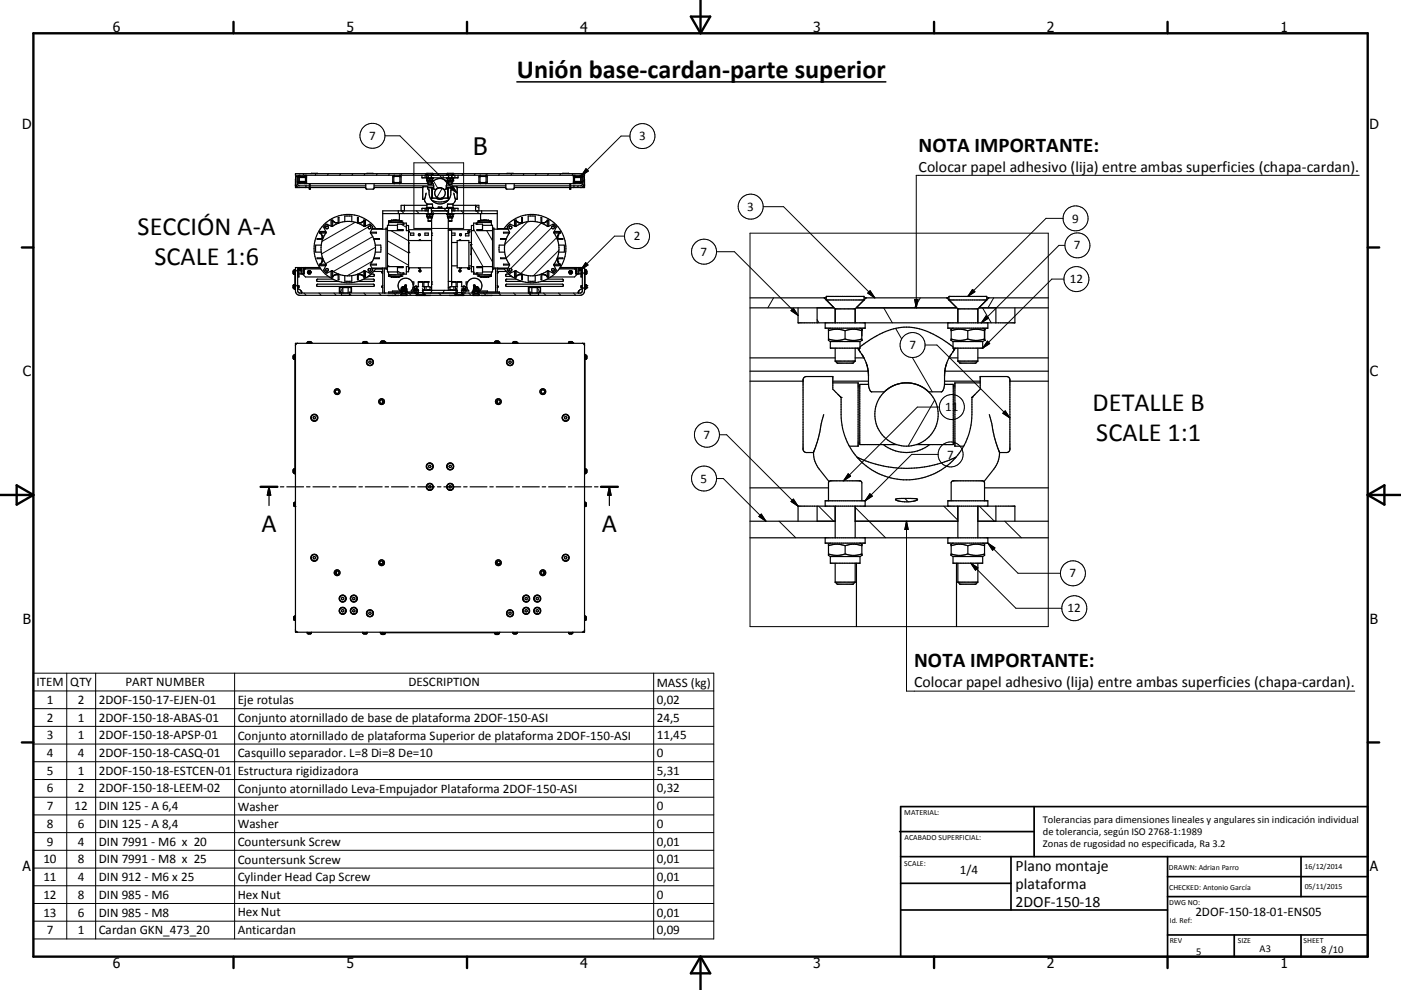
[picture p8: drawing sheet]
<svg xmlns="http://www.w3.org/2000/svg" width="420mm" height="297mm" viewBox="0 0 420 297" stroke-linecap="round" stroke-linejoin="round" font-family="sans-serif">
<defs><g id="words">
<g font-size="7.9">
<text x="154.9" y="23.5">Unión base-cardan-parte superior</text>
<text x="41.2" y="70.5">SECCIÓN A-A</text>
<text x="46.3" y="79.5">SCALE 1:6</text>
<text x="327.6" y="123.4">DETALLE B</text>
<text x="328.7" y="132.3">SCALE 1:1</text>
<text x="78.4" y="159.5">A</text>
<text x="180.4" y="159.5">A</text>
</g>
<text font-size="7.2" x="141.9" y="46.5">B</text>
<g font-size="6.3">
<text x="275.4" y="45.6">NOTA IMPORTANTE:</text>
<text x="274.1" y="200.2">NOTA IMPORTANTE:</text>
</g>
<g font-size="4.7">
<text x="275.4" y="51.5">Colocar papel adhesivo (lija) entre ambas superficies (chapa-cardan).</text>
<text x="274.1" y="206.2">Colocar papel adhesivo (lija) entre ambas superficies (chapa-cardan).</text>
<text x="304.5" y="261.2">Plano montaje</text>
<text x="304.5" y="266.6">plataforma</text>
<text x="304.5" y="272">2DOF-150-18</text>
</g>
<g font-size="4.2">
<text x="33.9" y="9.6">6</text>
<text x="103.9" y="9.6">5</text>
<text x="173.9" y="9.6">4</text>
<text x="243.8" y="9.6">3</text>
<text x="313.9" y="9.6">2</text>
<text x="383.9" y="9.6">1</text>
<text x="6.7" y="38.7">D</text>
<text x="410.5" y="38.7">D</text>
<text x="6.9" y="112.9">C</text>
<text x="410.7" y="112.9">C</text>
<text x="6.9" y="187.1">B</text>
<text x="410.7" y="187.1">B</text>
<text x="6.8" y="261.4">A</text>
<text x="410.7" y="261.4">A</text>
<text x="33.9" y="290.4">6</text>
<text x="103.9" y="290.4">5</text>
<text x="173.9" y="290.4">4</text>
<text x="243.8" y="290.4">3</text>
<text x="313.9" y="290.4">2</text>
<text x="383.9" y="290.4">1</text>
</g>
<g font-size="3.9">
<text x="110.7" y="42">7</text>
<text x="191.6" y="42.1">3</text>
<text x="224" y="63.2">3</text>
<text x="321.5" y="66.8">9</text>
<text x="190" y="72.1">2</text>
<text x="210.1" y="76.8">7</text>
<text x="322" y="74.8">7</text>
<text x="320.7" y="85">12</text>
<text x="272.6" y="104.8">7</text>
<text x="283.4" y="123.4">11</text>
<text x="210.9" y="131.7">7</text>
<text x="284" y="137.6">7</text>
<text x="210.1" y="144.8">5</text>
<text x="320.6" y="173.2">7</text>
<text x="320" y="183.7">12</text>
<text x="10.9" y="205.9">ITEM</text>
<text x="21.1" y="205.9">QTY</text>
<text x="37.6" y="205.9">PART NUMBER</text>
<text x="122.4" y="205.9">DESCRIPTION</text>
<text x="196.9" y="206">MASS (kg)</text>
<text x="14.1" y="211.2">1</text>
<text x="23.4" y="211.2">2</text>
<text x="29.6" y="211.2">2DOF-150-17-EJEN-01</text>
<text x="71.3" y="211.2">Eje rotulas</text>
<text x="196.9" y="211.2">0,02</text>
<text x="14.1" y="216.5">2</text>
<text x="14.1" y="221.8">3</text>
<text x="23.4" y="216.5">1</text>
<text x="23.4" y="221.8">1</text>
<text x="29.6" y="216.5">2DOF-150-18-ABAS-01</text>
<text x="29.6" y="221.8">2DOF-150-18-APSP-01</text>
<text x="71.3" y="216.6">Conjunto atornillado de base de plataforma 2DOF-150-ASI</text>
<text x="71.3" y="221.9">Conjunto atornillado de plataforma Superior de plataforma 2DOF-150-ASI</text>
<text x="196.9" y="216.5">24,5</text>
<text x="196.9" y="221.8">11,45</text>
<text x="14.1" y="227.1">4</text>
<text x="23.4" y="227.1">4</text>
<text x="29.6" y="227.2">2DOF-150-18-CASQ-01</text>
<text x="71.3" y="227.2">Casquillo separador. L=8 Di=8 De=10</text>
<text x="196.9" y="227.2">0</text>
<text x="14.1" y="232.4">5</text>
<text x="23.4" y="232.4">1</text>
<text x="29.6" y="232.4">2DOF-150-18-ESTCEN-01</text>
<text x="71.3" y="232.5">Estructura rigidizadora</text>
<text x="196.9" y="232.4">5,31</text>
<text x="14.1" y="237.7">6</text>
<text x="23.4" y="237.7">2</text>
<text x="29.6" y="237.7">2DOF-150-18-LEEM-02</text>
<text x="71.3" y="237.8">Conjunto atornillado Leva-Empujador Plataforma 2DOF-150-ASI</text>
<text x="196.9" y="237.7">0,32</text>
<text x="14.1" y="243.1">7</text>
<text x="22.4" y="243.1">12</text>
<text x="29.6" y="243.1">DIN 125 - A 6,4</text>
<text x="71.3" y="243.2">Washer</text>
<text x="196.9" y="243.1">0</text>
<text x="14.1" y="248.4">8</text>
<text x="23.4" y="248.4">6</text>
<text x="29.6" y="248.4">DIN 125 - A 8,4</text>
<text x="71.3" y="248.5">Washer</text>
<text x="196.9" y="248.4">0</text>
<text x="14.1" y="253.7">9</text>
<text x="23.4" y="253.7">4</text>
<text x="29.6" y="253.7">DIN 7991 - M6 x 20</text>
<text x="71.3" y="253.7">Countersunk Screw</text>
<text x="196.9" y="253.7">0,01</text>
<text x="13" y="259">10</text>
<text x="23.4" y="259">8</text>
<text x="29.6" y="259">DIN 7991 - M8 x 25</text>
<text x="71.3" y="259.1">Countersunk Screw</text>
<text x="196.9" y="259">0,01</text>
<text x="287.8" y="262.1">1/4</text>
<text x="13" y="264.3">11</text>
<text x="13" y="269.7">12</text>
<text x="23.4" y="264.3">4</text>
<text x="23.4" y="269.7">8</text>
<text x="29.6" y="264.3">DIN 912 - M6 x 25</text>
<text x="29.6" y="269.7">DIN 985 - M6</text>
<text x="71.3" y="264.4">Cylinder Head Cap Screw</text>
<text x="71.3" y="269.7">Hex Nut</text>
<text x="196.9" y="264.3">0,01</text>
<text x="196.9" y="269.7">0</text>
<text x="13" y="275">13</text>
<text x="23.4" y="275">6</text>
<text x="29.6" y="275">DIN 985 - M8</text>
<text x="71.3" y="274.9">Hex Nut</text>
<text x="196.9" y="275">0,01</text>
<text x="358.4" y="274.9">2DOF-150-18-01-ENS05</text>
<text x="14.1" y="280.2">7</text>
<text x="23.4" y="280.2">1</text>
<text x="29.6" y="280.3">Cardan GKN_473_20</text>
<text x="71.3" y="280.3">Anticardan</text>
<text x="196.9" y="280.2">0,09</text>
</g>
<g font-size="3.1">
<text x="312.7" y="246.8">Tolerancias para dimensiones lineales y angulares sin indicación individual</text>
<text x="312.7" y="250.4">de tolerancia, según ISO 2768-1:1989</text>
<text x="312.7" y="254">Zonas de rugosidad no especificada, Ra 3.2</text>
<text x="358.6" y="286.4">5</text>
<text x="377.6" y="285.6">A3</text>
<text x="396.1" y="285.9">8 /10</text>
</g>
<g font-size="2.4">
<text x="271.1" y="244.4">MATERIAL:</text>
<text x="271.2" y="252">ACABADO SUPERFICIAL:</text>
<text x="271.1" y="259.7">SCALE:</text>
<text x="350.4" y="260.9">DRAWN: Adrian Parro</text>
<text x="391.1" y="260.6">16/12/2014</text>
<text x="350.5" y="267">CHECKED: Antonio García</text>
<text x="391.2" y="266.7">05/11/2015</text>
<text x="350.5" y="271.4">DWG NO:</text>
<text x="350.7" y="276.9">Id. Ref:</text>
<text x="350.7" y="282.8">REV</text>
<text x="371.1" y="282.9">SIZE</text>
<text x="390.8" y="283">SHEET</text>
</g>
</g></defs>
<g fill="none" stroke="#000" stroke-width=".36">
<path d="M88.6 55.8h.3M88.6 54.6h.1M88.6 53.6v.1M88.7 53.1l-.1 3.2h4.1M89.2 54.7h.2M89.4 53v1.7l.5 .4h38.5M89.4 52.9l-.2 .1h.2M89.7 53.3h1.9M89.7 54.4h1.9M89.8 53h1.7v1.7h-1.7zM89.9 52.6l-.5 .4M91.4 52.6l.5 .5"/>
<path d="M91.7 55.8v.5M91.9 54.6l-.5 .5M91.9 52.6v2.5M92.7 55.8l-3.3-.1-.2-.4v-2.4h-.5l.1 2.6 .3 .5 .6 .3M92.7 55.1v1.6h.3v-1.6M93 56.3h16.7M93 55.8h16.7M93.3 52.1h1.9M109.7 55.1v1.3l.3 .3h2.1l.1-1.6M110 52.1h1.8M112.2 56.3h14.5M112.2 55.8h17.8"/>
<path d="M118.1 53l1.7-.1 .1 1.8h-1.7zM118.2 52.6l-.5 .5 .1 1.6 .4 .4M119.7 52.6l.6 .5-.1 1.6-.5 .4M126.5 52.6v.7h10.8v-.7M127.3 59.8h.1M127.3 59.8l.1 .7 .6 .8M127.4 52.6v.7M127.8 57.9l-.5 1.9M127.8 52.1l.5 .5M127.8 53.3v.3h2.1v-.3M127.9 52.1h-39.3v.5h86.6v-.5h-39.3M127.9 52.2v-.2h1.9v.2"/>
<path d="M127.9 52.2l.5 .4v.7M127.9 52.2h1.9M128 54.2h.8M128 53.7h.8M128.1 54.3v.3h1.5v-.3M128.1 54.3h1.5M128.1 53.6v.7M128.2 56.3h1.8M128.2 56.3h1.3v3.2h-.5M128.4 54.6v.7M128.4 55.3h.9M128.6 57l-.4-.4v-.6l-1.4 .1-.1 3.6 .6 .1"/>
<path d="M128.6 57v.1M128.6 57.1a3.6 3.6 0 0 0 .9 3M128.8 53.7h.9M128.8 53.7v.5M129.3 54.6v.7M129.5 54.6l.1 .2M129.5 59.3h.1M129.5 56.5h.1M129.6 54.6v.2M129.6 53.6l.1 .6h-.9M129.6 54.5h.1M129.6 54.5a3.2 3.2 0 0 1 4.6 0"/>
<path d="M129.6 54.8l.1 .1M129.7 54.2l-.1 .1M129.7 54.9l.1 .2h-.5M129.7 54.9l.3 1.1M129.8 52.2l-.5 .4v.7M129.8 52.1h4.2M129.9 55.3l.2 1.4M129.9 52.1l-.5 .5M130 56.4h-.4v3h1.8M130.1 56.7v.1M130.7 59.4a1.98 1.98 0 0 0 2.4 0M132.3 56.4a1.57 1.57 0 0 0-1.9 1.9 1.57 1.57 0 0 0 2.5 .9 1.57 1.57 0 0 0-.3-2.7l-1-.1-.8 .4h-.7"/>
<path d="M132.5 56.5l.5 .3h.7M133.7 56.7v.1M133.8 56.3h1.8M133.8 55.8h17.8M133.8 56.4l-.1 .3M133.8 55.7v.7h.4v3h-1.8M133.8 55.7v.3M133.9 52.1l.5 .5M133.9 55.4l-.1 .3M134 53.3v.3h2v-.3M134 52.2v-.2h1.9v.2M134 52.2l.5 .4v.7"/>
<path d="M134 52.2h1.9M134.1 54.2h.9M134.1 53.7h.9M134.1 54.9l-.1 .2h.5M134.1 54.9l-.3 .8M134.2 54.3h1.5M134.2 54.3v.5M134.2 53.6v.7M134.2 54.8l-.1 .1M134.2 59.3h.1M134.2 56.5h.1M134.4 54.6l-.2 .2"/>
<path d="M134.5 54.6v.7M134.5 55.3h1M135 54.2h.8M135 53.7v.5M135.2 57.1v1.2a3.3 3.3 0 0 1-2.3 2.7 3.3 3.3 0 0 1-3.4-.9M135.2 57l.4-.4v-.6l1.4 .1 .1 3.6-.5 .1M135.2 57v.1M135.5 54.6v.7M135.6 56.3h-1.3v3.2h.5M135.7 54.3v.3h-1.5M135.7 53.6h.1M135.8 53.6l-.1 .7"/>
<path d="M135.8 53.7h-.8M135.8 54.2h.1M135.9 52.2l-.4 .4v.7M136 52.1l-.5 .5M136.1 57.9l.5 1.9M136.4 52.6v.7M136.6 59.8h.1M136.6 59.8l-.2 .7-.6 .8M137.1 56.3h14.5M143.9 53h1.8v1.7h-1.8zM144.1 52.6l-.5 .5v1.6l.5 .4M145.6 52.6l.5 .5v1.6l-.5 .4"/>
<path d="M151.6 55.1l.1 1.4 .3 .2h2.1l.1-1.6M152 52.1h1.9M154.2 56.3h16.6M154.2 55.8h16.6M168.6 52.1h1.9M170.8 55.1v1.6h.3v-1.6M171.1 55.8l3.3-.1 .2-.4v-2.4h.5l-.1 2.6-.3 .5-.6 .3M171.9 52.6v2.5M171.9 54.7l.5 .4M172.1 55.8v.5M172.3 53.3h1.8M172.3 54.4h1.8"/>
<path d="M172.3 53h1.7v1.7h-1.7zM172.4 52.6l-.5 .4M173.9 52.6l.5 .4M174.4 53v.1M174.4 52.9l.2 .1h-.2M174.4 53v1.7h.2M174.4 54.6l-.5 .5h-38.4M174.9 55.8h.3M175.1 53.1v1.5M175.2 53.6v2.7h-4.1M96 79.3v.2h1.7M96.1 70l.5 .7"/>
<path d="M96.3 73.5h-1.7v.7v1.4h1.7M96.3 75.6l.5 1.9 .9 1.8M96.6 78.5l-.5 .8M96.6 70.7v.9M96.6 77.6v.9M96.7 77.4h-1.6v.2h1.7M96.8 71.6h-1.7v.2h1.6M97.6 69.4h-1.8v.6l1.9-.1M97.7 79.3h-1.9v.4h1.8M97.7 79.3v.2M97.7 69.9a8 8 0 0 0-1.4 5.7M97.7 69.7h-1.7v.2"/>
<path d="M97.7 69.7v.2M97.7 79.5l-.6 1.4a1.17 1.17 0 0 0 1 1l1.5-.7M99.2 67.8v-1.8h.6v1.9M99.6 68l-1.5-.7a1.17 1.17 0 0 0-1 1l.6 1.4M99.7 67.9a8.3 8.3 0 0 1 9.4 0M99.7 67.9l-.1 .1M99.8 66.1h-.3v1.9M100.5 66.8l-.7-.5 .7 .5h.9M100.5 66.8h.9M100.5 66.8h.1M101.6 66.9v-1.6h-.2v1.7M103.4 66.5v-1.7h.6h1.5v1.7"/>
<path d="M107.2 66.9v-1.6h.2v1.7M107.4 66.8h.9M108.3 66.8l.8-.5-.8 .5h-.9M108.3 66.8h.1M109.1 66.1h.2v1.9M109.1 67.9l.2 .1M109.3 68l1.5-.7 .3 .1 .6 .8-.6 1.5M109.6 67.8v-1.8h-.5v1.9M110.6 68.6h.4M111.1 69.7h1.8v.2h-1.8M111.1 79.5l.6 1.5-.6 .8-.3 .1-1.5-.7M111.1 69.7v.1a8.7 8.7 0 0 1 1.4 5.8"/>
<path d="M111.1 79.3h1.8v.2h-1.8M111.5 68.8l4.7-.1v11.8h-.5M111.5 68.6h3.1v.2M112 71.6h1.7v.2h-1.6M112.1 77.4h1.6v.2h-1.7M112.5 73.5h1.7v.7v1.4h-1.7M112.5 75.6a9.1 9.1 0 0 1-1.4 3.8v.1M112.7 68.6a10.2 10.2 0 0 0-15.1-1.6 10.2 10.2 0 0 0 0 15.2 10.2 10.2 0 0 0 15.1-1.6M114.7 64.1h34.4M116.2 80h4.6v.3h-1.6M116.5 66.3l1.5-.3 2.5 .3M116.5 66.8h4.3v.5"/>
<path d="M116.5 66.3h4M116.5 66.3v1.3M117.4 66.1h.1M117.4 66.2l-.6 .1v.5M117.5 66.1l2.2 .1 .5 .1v.5M117.5 66.1l-.1 .1M119.2 68.9h1.6v.3h-4.6M119.2 67.6h-3v.8h-.5v12.4h.5v.8h3M119.4 63.3v.8M119.7 64.1v2M120.5 66.3v.5M120.8 69h-1.6v-1.7h1.9v-.4h.7v2.3h.7"/>
<path d="M121.2 61.6v1.7M121.8 67.6h.7v13.9h-.7M122.5 80h-.7v2.2h-.7v-.3h-1.9v-1.8h1.6M122.5 68.9h6.9M122.5 72.8v2.9M122.5 69.2l.2 .3-.2 .3M122.5 72.2h6.9M123.1 69.9h1v.7h-1zM125.6 72.2l.3-.2 .3 .2M126.5 63.3v-.8h10.8v.8M127.4 69.9h1v.7h-1zM127.4 62.5v.8"/>
<path d="M127.8 62.5v-.3h2.1v.3M127.8 64.1v.3h2.1v-.3M128 61.6h-7.7v1.7M128 64.9h.8M128.1 61.3l-.1 .9M128.1 61.3h1.6v.9M128.1 65v.4h1.5v-.4M128.1 64.4v.6M128.1 65h1.5M128.2 64.4l-.2 .1M128.4 66.3h.9zM128.4 63.3h-13.7v5.5"/>
<path d="M128.4 62.5v1.6M128.4 65.4v.9M128.6 64.4l.2 .1M128.8 64.5v.4M128.8 64.9h.9M129.1 64.4l-.3 .1M129.3 62.5v1.6M129.3 65.4l.1 21.7M129.3 63.3h5.2M129.5 64.4l.2 .1M129.5 60v.1M129.6 64.4v.6"/>
<path d="M131.4 62.2h1M131.4 62.1l1.1 .1M131.4 62.1v.1M132.4 62.2h.1M134 64.1v.3h2v-.3M134 62.5v-.3h2v.3M134.1 64.9h.9M134.2 65v.4h1.5v-.4M134.2 64.4v.6M134.2 65h1.5M134.4 64.4l-.3 .1M134.4 60l-.1 .1a5.8 5.8 0 0 1-4.8 0"/>
<path d="M134.4 68.9h6.9M134.4 69.1h1v15.3h-1M134.4 65.4v21.7M134.5 66.3h1M134.5 62.5v1.6M134.5 65.4v.9M134.8 64.4l.2 .1M135 64.5v.4M135 64.9h.8M135.2 64.4l-.2 .1M135.4 69.9h1v.7h-1M135.4 79.8h1.7"/>
<path d="M135.4 72.7h1.7M135.5 63.3h13.6v5.5M135.5 62.5v1.6M135.5 65.4v.9M135.6 64.4l.2 .1M135.7 64.4v.6M135.8 61.3h-1.6l-.1 .9M135.8 61.3v.9M135.8 61.6h7.8v1.7M136.4 62.5v.8M137.1 72.2h3.5v8.1h-3.5zM137.6 72.2l.3-.2 .3 .2"/>
<path d="M139.6 70.1h1v.7h-1zM140.6 79.8h.7M140.6 72.7h.7M141.2 73.4h.1M141.3 80h.7v2.2h.7v-.3h2v-1.8h-1.7M141.3 73.4v3M142 67.6h-.7v13.9h.7M142.6 61.6v1.7M143 69h1.7v-1.7h-2v-.4h-.7v2.3h-.7M143.3 66.3a5.5 5.5 0 0 1 3.7 0v.5M143.3 66.3h4M143.3 66.3v.5"/>
<path d="M144.1 64.1v2M144.2 66.1h.1M144.4 63.3v.8M144.7 68.9h-1.7v.3h4.7M144.7 67.6h3v.8h.4v12.4h-.4v.8h-3M145.8 66.1l-2.2 .2v.5M146.3 66.1l1 .2M146.4 66.1h.1M147.3 66.8h-4.3v.5M147.3 66.3v1.3M147.7 80h-4.7v.3h1.7M151.1 68.6a10.3 10.3 0 0 1 15.2-1.6 10.3 10.3 0 0 1 0 15.2 10.3 10.3 0 0 1-15.2-1.6"/>
<path d="M151.3 73.5h-1.6l-.1 .7 .1 1.4h1.6M151.3 75.6l.5 1.9 .9 1.8M151.7 77.4h-1.6v.2h1.7M151.8 71.6h-1.7v.2h1.6M152.3 68.6h-3.1v.2M152.3 68.8l-4.6-.1v11.8h.4M152.7 79.3l.1 .2M152.7 69.9a8.4 8.4 0 0 0-1.4 5.7M152.7 79.3h-1.7v.2h1.8M152.8 69.7l-.1 .2M152.8 79.5l-.7 1.5 .1 .3 .8 .6 1.5-.6M152.8 69.7h-1.8v.2h1.7"/>
<path d="M152.8 68.6h.5M154.3 67.8v-1.8h.5l-.1 1.9M154.5 68l-1.5-.7-.8 .6-.1 .3 .7 1.5M154.7 67.9l-.2 .1M154.7 66.1h-.2v1.9M155.5 66.8l-.7-.5 .7 .5h.9M155.5 66.8h.1M155.5 66.8h.9M156.6 66.9v-1.6h-.2v1.7M158.4 66.5v-1.7h.7h1.4v1.7M158.4 66.5a8.2 8.2 0 0 1 5.7 1.4M158.4 66.5l-1.9 .5-1.8 .9"/>
<path d="M162.2 66.9v-1.6h.2v1.7M162.4 66.8h.9M163.3 66.8h.1M163.3 66.8l.8-.5-.8 .5h-.9M164.1 67.9l.2 .1M164.1 66.1h.2v1.9M164.3 68l1.6-.7 .7 .6 .1 .3-.6 1.7M164.6 67.8v-1.8h-.5v1.9M166.1 69.7h1.8v.2M166.1 79.3l.6 1.7-.1 .3-.7 .6-1.6-.6M166.1 69.9a8 8 0 0 1 1.4 5.7M166.1 79.3h1.9v.4h-1.8"/>
<path d="M166.2 69.4h1.8v.6l-1.9-.1M167 71.6h1.7v.2h-1.6M167.1 77.4h1.6v.2h-1.7M167.2 77.6v.9l.5 .8M167.2 70.7v.9M167.2 77.6v.9M167.5 75.6l-.5 1.9-.9 1.8M167.5 73.5h1.7v.7v1.4h-1.7M167.7 70l-.5 .7v.9M167.9 79.3v.2h-1.8M88.2 81l-.3 .4v.7l.3 .2M88.2 85.4l-.3 .3v.7l.3 .2"/>
<path d="M88.2 86.6h.2M88.2 82.3h.2M88.2 81h.2M88.2 85.4h.2M88.2 81v1.3M88.2 85.4v1.2M88.4 81.6h.2M88.6 80.9h-.2v5.9h.2M89.2 82.4h.2M89.2 80.3v7l.5 .6h30.9M89.2 80.9h.2M89.2 86.7l1.1 .6"/>
<path d="M89.2 86.3h.3M89.2 85.7h.3M89.5 85.7v.6M89.6 81.2h.6M89.9 80.4h.3v1.8M89.9 80.3v.1M89.9 80.4l-.4 .2-.1 .3M90.2 80.4v.8M90.2 80.7l-.5 .1-.1 2.3h-.2v-2.2M90.3 87.3l.1 .3M90.3 87.3l.1 .2M90.4 87.6l.1 .3"/>
<path d="M90.4 87.5l.1 .3M90.5 87.8l-.1 .1M90.5 80.3v1.9M90.7 82.2l.9 .9h7.1M90.9 80.3v1.9M91.1 81.2h.1M91.1 80.7h5M91.2 80.4v1.8h-1.6M91.3 80.3l.1 .4M91.6 80.4v.3M92.4 81.2h.6l.3 .5-.3 .5h-.6l-.2-.5zM95 85.3l16.9-.1a.34 .34 0 0 1 .4 .4 .34 .34 0 0 1-.4 .3h-16.7l-.3-.2z"/>
<path d="M95.9 80.3h-7.3v7a1.35 1.35 0 0 0 1.3 1.3h30.2M96 80.4h-4.9v1.8M99.5 81.2v1.8h.3M99.6 81.2l.1 .1M99.7 81.3a8.3 8.3 0 0 0 9.4 0M99.8 81.3v1.9h-.6v-1.9M99.8 83.7h-4.6a.34 .34 0 0 0-.3 .4 .34 .34 0 0 0 .3 .3h6.3M100.5 82.3h.9M100.5 82.3l-.7 .5M100.5 82.4l-.7 .5M101.4 82.2v1.7h.2v-1.6M101.7 87.9v-1.6h3.7v1.4h-.6v.9"/>
<path d="M101.9 86.3v1.6M102 87.9v-.2h.4v.9M102.3 87.7v.2M102.8 86.3v1.6M103.4 82.7v1.7h.6h1.5v-1.7M104.4 86.3v1.6M105.2 86.3v1.4M107.4 82.3h.9M107.4 82.2v1.7h-.2v-1.6M108.3 82.4l.8 .5M108.3 82.3l.8 .5M109 83.7h2.9a.34 .34 0 0 1 .4 .4 .34 .34 0 0 1-.4 .3h-4.6"/>
<path d="M109.1 81.3v1.9h.5v-1.9M109.3 81.2l-.2 .1M109.3 81.2v1.8h-.2M110.5 83l-.4 .1M110.6 80.6h.4M110.7 80.5l-.1 .1M110.9 80.5a.42 .42 0 0 1 .3 .7 .42 .42 0 0 1-.7 .1 .42 .42 0 0 1 .1-.7M110.9 82.5l-.4 .5M111.2 82.2h.7a.34 .34 0 0 1 .4 .4 .34 .34 0 0 1-.4 .3h-1.3M111.5 80.4h4.2M112.1 81.4l2.5 .1M112.7 80.7h2"/>
<path d="M114.6 80.4v.2h-3.1M114.6 81.4l-.1 .2 .2 .4M114.6 81.5l.1 .4M114.7 85.7l-.2 .3 .2 .3M114.7 85.8l-.1 .2 .1 .3M114.7 80.4v7.5M115.2 80.4v7.5M116.3 88.6h3.2M116.5 82.9h4M116.5 82.9l.8 .2M116.5 81.6v1.3M116.5 87.9v-.3h8.3v.3"/>
<path d="M116.8 82.4v.5l.5 .1M117.4 83.1h2.2M117.4 83l-.1 .1M117.4 83h.1M117.6 88.6v.1M119.7 83h-2.2M120.1 87.6v-.3h2v.3M120.1 88.5v.2h1.9v-.2M120.1 88.5h1.9M120.2 82.4v.5l-.5 .1M120.3 86.8h.8M120.3 87.2h.8"/>
<path d="M120.3 86.7v-.4h1.5v.4M120.3 86.7h1.5M120.3 86.7v.6M120.5 82.9l-.8 .2M120.5 82.4v.5M120.6 86.1h1M120.6 88h1M120.6 86.1v.2M120.6 87.6v.4M120.6 88l-.5 .5M120.8 81.9v.5h-4.3M121.1 86.8v.4"/>
<path d="M121.1 86.8h.8M121.1 87.2h.8M121.5 86l.1 .1M121.5 86a.26 .26 0 0 1-.1-.4 .26 .26 0 0 1 .4 0 .26 .26 0 0 1-.1 .4l-1.1 .1M121.6 87.9h3.8l-.7 .7M121.6 86.1v.2M121.6 87.6v.4M121.6 88l.4 .5M121.8 86.7v.6M122 88.6h2.8M122.5 80.4h.2M122.5 80.3h6.9"/>
<path d="M122.5 80.7h.1M122.7 80.3l-.2 .5M123.6 84.6h.5v.6h-.3M123.6 84.6a2.27 2.27 0 0 0-3.4-.7 2.27 2.27 0 0 0-.2 3.4h-2.3v.3M123.6 84.6a2.2 2.2 0 0 1-.3 2.7h1.1M123.8 86.3h.6M124.1 86.7v.4M124.1 86.7h.6M124.1 87.1h.3M124.1 87.1l.1 .1M124.4 86h.6M124.4 86v.6"/>
<path d="M124.4 87.2l-.4 .1M124.4 87.1h1.1M124.4 87.1v.8M124.7 86.7v.4M124.7 87.1h-.1M124.7 87.1h.1M124.8 88.5v.2l4.2-.1M124.9 88.4h2.4M124.9 86.9h.4l.1 .9M124.9 86.6l-.8 .1M124.9 86.7h-.2M125 86h.1"/>
<path d="M125.2 86.9v.2M125.4 84.6h1.3M125.4 87.8h1.3M125.4 84.6v1.4M125.4 87.1v.7M125.4 80.3l.3 .2 .3-.2M125.5 86h-.6v1.1M125.7 81.4h.4M126.1 81l-.4 .1M126.1 81v.5h-.4M126.1 81h-.4v.5M126.6 87.1h10.6"/>
<path d="M126.6 86h2.3v1.1M126.7 84.6v1.4M126.7 87.1v.7M127 86.9v.2M127.1 84.6h1.3M127.1 84.6v1.4M127.2 86v1.1M127.3 88.6h9.2M127.3 88.5v.2M127.4 87.1v-.2h-.5v1l-.2-.1M127.5 88.6l-.8-.7h10.4l-.7 .7M127.7 86v1.1"/>
<path d="M128.4 84.6v1.4M128.6 86.9v.2M128.9 86.3h.5M128.9 86.9h-.8v.2M134.4 86.3h.5M134.9 86.9h.9v.2M135.2 86.9v.2M136.1 86v1.1M136.4 87.1v-.2h.6l.1 .9M136.5 88.5v.2M136.5 88.4h2.4M136.6 86v1.1"/>
<path d="M136.7 84.6h-1.3v.6M136.7 84.6h-1.3v1.4M136.7 84.6v1.4M136.9 86.9v.2M137.1 84.6h1.3M137.1 84.6v1.4M137.1 87.1v.7M137.1 87.8h1.3M137.2 86h-2.3v1.1M137.7 81.4h.5M137.7 81l.5 .1M137.8 80.3l.3 .2 .3-.2"/>
<path d="M138.2 81.1l-.1 .4h-.4M138.2 81.1a.3 .3 0 0 0-.5-.1 .3 .3 0 0 0 0 .5M138.3 87.1h1.1M138.3 86h.6v1.1M138.4 84.6v1.4M138.4 87.1v.7M138.6 86.9v.2M138.8 86h.7M138.8 86h.1M138.9 86.9h-.4l-.1 .9M138.9 86.6l.8 .1M138.9 86.7h.2"/>
<path d="M139 88.6h2.8M139 88.5v.2l-4.2-.1M139.1 86.7h.6M139.1 87.1h-.1M139.1 87.1h.1M139.1 86.7v.4M139.4 87.2l.5 .1M139.4 87.1v.8M139.5 86.3h.5M139.5 86v.6M139.7 86.7v.4M139.7 87.1h-.3"/>
<path d="M139.7 87.1l-.1 .1M140.2 84.6h-.5v.6h.3M140.2 84.6a2.28 2.28 0 0 1 3.4-.7 2.28 2.28 0 0 1 .2 3.4M140.2 84.6a2.26 2.26 0 0 0 .4 2.7h-1.2M140.3 80.4h.6M140.3 80.3v.4h.5M140.3 80.7h.5M140.6 80.3h.2M140.6 80.2l.3 .2M140.9 80.4l-.1 .3M141.5 87.9v-.3h8.2v.3M141.7 87.6v-.3h4.5v.3"/>
<path d="M141.8 88.5v.2h1.9v-.2M141.8 88.5h1.9M141.9 86.8h.8M141.9 87.2h.8M142.3 87.9h-3.9l.7 .7M142.3 86.1h.9M142.3 88h.9M142.3 86.1v.2M142.3 87.6v.4M142.3 88l-.5 .5M142.7 86.8v.4M142.7 86.8h.9"/>
<path d="M142.7 87.2h.9M143 81.9v.5h4.3M143.2 86.1v.2M143.2 87.6v.4M143.2 88l.5 .5M143.3 82.9h4M143.3 82.9l.9 .2M143.3 82.4v.5M143.5 86.7v-.4h-1.5v1M143.5 86.7h-1.6M143.5 86.7v.6M143.6 82.4v.5l.6 .1"/>
<path d="M143.8 87.3v.3M144.2 83l1.1 .2 1.2-.2M144.2 83.1h2.3M144.3 88.6h3.2M146.2 88.6v.1M147 82.4v.5l-.5 .1M147.3 82.9l-.8 .2M147.3 81.6v1.3M148.1 80.4h4.2M148.6 80.4v7.2M149.1 80.7h2.1M149.1 85.7l.2 .3-.2 .3"/>
<path d="M149.1 85.8l.2 .2-.2 .3M149.1 80.4v7.2M149.2 81.4l.1 .3-.2 .3M149.2 80.4v.2h3.1M151.7 85.3l16.9-.1a.34 .34 0 0 1 .3 .4 .34 .34 0 0 1-.3 .3h-16.7l-.3-.2zM151.8 81.4h-2.7l.2 .3-.2 .2M152.6 82.2h-.7a.34 .34 0 0 0-.3 .4 .34 .34 0 0 0 .3 .3h1.4M152.8 80.6h.5M152.9 82.5l.4 .5M153 80.5a.41 .41 0 0 0-.3 .7 .41 .41 0 0 0 .7 0 .41 .41 0 0 0-.2-.7M153.3 83l.4 .1M154.5 81.3h.2"/>
<path d="M154.5 81.2v1.8h.2M154.7 81.3l1.8 .9 1.9 .5M154.7 81.3l.1 1.9h-.5v-1.9M154.8 83.7h-2.9a.34 .34 0 0 0-.3 .4 .34 .34 0 0 0 .3 .3h4.6M155.5 82.3l-.7 .5M155.5 82.4l-.7 .5M155.5 82.3h.9M156.4 82.2v1.7h.2v-1.6M158.4 82.7v1.7h.7h1.4v-1.7M158.4 87.9v-1.6h3.7v1.4h-.6v.9M158.6 87.7h.4v.9M158.6 86.3v1.6"/>
<path d="M159.4 86.3v1.6M161.1 86.3v1.6M162 86.3v1.4M162.4 82.2v1.7h-.2v-1.6M162.4 82.3h.9M163.3 82.4l.8 .5M163.3 82.3l.8 .5M164 83.7h4.6a.34 .34 0 0 1 .3 .4 .34 .34 0 0 1-.3 .3h-6.3M164.1 81.3a8 8 0 0 1-5.7 1.4M164.1 81.3v1.9h.5v-1.9M164.3 81.3h-.2M164.3 81.2v1.8h-.2"/>
<path d="M167.7 80.7h5M167.8 80.4h4.9v1.8M168 80.3h7.2v7a1.35 1.35 0 0 1-1.3 1.3h-30.2M170.8 81.2h.6l.3 .5-.3 .5h-.6l-.3-.5zM172.3 80.4v.3M172.4 80.3v.4M172.5 80.3v.1M172.7 80.4v1.8h1.5M172.7 81.2h.1M173 80.3v1.9M173.2 82.2l-.9 .9h-7.2M173.3 87.8l.1 .1"/>
<path d="M173.4 80.3v1.9M173.4 87.9h.1M173.6 80.7h.4l.2 .2v2.2h.2v-2.2M173.6 87.3l-.2 .6M173.6 87.3l-.3 .5M173.6 81.2h.6M173.7 80.4v.8M173.9 80.3v.1M173.9 80.4h-.3v1.8M173.9 80.4l.5 .5M174.3 86.3h.3M174.3 85.7h.3"/>
<path d="M174.3 85.7v.6M174.4 82.4h.2M174.4 80.9h.2M174.6 80.3v7l-.5 .6h-30.9M174.6 86.7l-1 .6M175.2 80.9h.2v5.9h-.2M175.4 81l.5 .4v.7l-.5 .2M175.4 85.4h.3l.2 .3v.7l-.5 .2M175.6 81v1.3M175.6 85.4v1.2M224.9 89.4h22.8M224.9 92.4h25.2"/>
<path d="M239.3 92.4v4.5h65v-4.5M245 92.4v4.5M247.1 89.4l3.3 3.3M247.4 96.9v1.6h12v-1.6M247.7 88.9h11.4v1.1h-11.4zM248.4 99.2l2.5-.4 2.5 .4M248.9 98.5l-.5 .3v3.3l.5 .4M249.9 92.2v.2M250.4 92.7v4.2M250.4 92.7h6M253.4 99.2l2.5-.4 2.5 .4M253.4 99.2v2.5"/>
<path d="M256.4 92.7v4.2M256.7 92.4h30.2M256.9 92.2v.2M257.8 98.5l.6 .3v3.3l-.6 .4M258.4 99v1.8M259.1 89.4h25.4M259.7 89.4l-3.3 3.3M283.9 89.4l3.3 3.3M284.2 96.9v1.6h12v-1.6M284.5 88.9h11.3v1.1h-11.3zM285.2 99.2l2.5-.4 2.4 .4M285.7 98.5l-.5 .3v3.3l.5 .4"/>
<path d="M286.7 92.2v.2M287.2 92.7v4.2M287.2 92.7h6M290.1 99.2l2.6-.4 2.4 .4M290.1 99.2v2.5M293.2 92.7v4.2M293.5 92.4h20.8M293.7 92.2v.2M294.6 98.5l.6 .3v3.3l-.6 .4M295.2 98.9l-.1 3M295.2 98.9l-.1 .1M295.8 89.4h18.5"/>
<path d="M296.5 89.4l-3.3 3.3M298.6 92.4v4.5M88.2 106.5h.2M88.2 107.8h.2M88.2 106.5l-.3 .3v.8l.3 .2M88.2 106.5v1.3M88.6 103h86.6v86.7h-86.6zM88.6 106.3h-.2v35.9h.2M88.6 103.2h.2M89.2 103l-.4 .2-.2 .5M92.1 102.8h1.3M92.1 102.8v.2"/>
<path d="M92.1 102.8l.3-.3h.8l.2 .3M93.4 102.8v.2v-.2M108.8 102.8h1.2M108.8 102.8v.2M108.8 102.8l.3-.3h.7l.2 .3M110 102.8v.2M110.7 108.3h.4l.2 .4-.2 .3h-.4l-.2-.3zM114 103v-.2h35.8v.2M114.2 102.8v-.3l.3-.2 .9 .1 .1 .4M114.2 102.7h1.3M114.7 120v1M148.3 102.8l.1-.3 .3-.2 .8 .1 .1 .4"/>
<path d="M148.3 102.7h1.3M149.2 120v1M152.7 108.3h.4l.2 .4-.2 .3h-.4l-.2-.3zM153.8 102.8h1.3M153.8 102.8v.2M153.8 102.8l.3-.3h.8l.2 .3M155.1 102.8v.2l-.1-.2M170.4 102.8h1.3M170.4 102.8v.2M170.4 102.8l.4-.3h.7l.2 .3M171.7 102.8v.2M174.6 103l.4 .2 .2 .5"/>
<path d="M175 103.2h.2M175.2 106.3h.2v35.9h-.2M175.4 106.5l.5 .3v.8l-.5 .2M175.6 106.5v1.3M175.6 107l-.2 .1M175.6 107.1l-.2 .1M224.9 107.4h25.5M224.9 114.4h15.9M224.9 111.4h35.4M248.4 101.7l2.5 .4 2.5-.4M248.9 102.5h8.9M248.9 102.5v2h8.9v-2"/>
<path d="M249.7 114.4h10.7M249.7 114.9h7.6v19h-2.7M250.4 108.3l.6 .6h4.8l.6-.6M250.4 108.3h6M250.4 104.5v3.8M253.4 101.7l2.5 .4 2.5-.4M256.4 104.5v3.8M257.1 104.5l.8 1.1M257.3 115.8h.5M257.6 104.5l.3 1.1M257.8 104.1a27.5 27.5 0 0 1 12.4-5.9 20.9 20.9 0 0 1 13.9 4.6l1.6 1.3M257.9 105.6l.4 .6"/>
<path d="M258.3 106.2l.7 1.2h-2.6M258.3 106.2a11.2 11.2 0 0 1 2.1 6v3.1h-2.6v18.1h11M259.7 108.8l.6 2.9M260.3 112l.1 .8M260.4 115.1v.3a2.64 2.64 0 0 0 .9 2.2h3.8a9.5 9.5 0 0 1 14.8 1.8 9.5 9.5 0 0 1-5.1 14M267.8 115.8a9.5 9.5 0 0 0-5.5 9.1 9.5 9.5 0 0 0 6.5 8.5M283.2 114.4h10.7M283.2 115.1v.3a2.64 2.64 0 0 1-.9 2.2h-3.9a9.6 9.6 0 0 0-10.2-2.1M283.2 112v.8M283.3 111.4h31M283.6 109.7a16.8 16.8 0 0 0-.4 5.6h2.6v18.1h-11M283.6 109.7l-.4 2"/>
<path d="M283.9 108.8l-.3 .9M284.5 107.4h2.7M285.2 101.7l2.5 .4 2.4-.4M285.2 106.2l-1.1 2-.5 1.5M285.2 106.2l-.6 1M285.7 105.6l-.5 .6M285.7 102.5h8.9M285.7 102.5v2h8.9v-2M285.8 115.8h.5M285.9 104.5l-.2 1.1M286.5 104.5l-.8 1.1M287.2 108.3l.6 .6h4.8l.6-.6"/>
<path d="M287.2 108.3h6M287.2 104.5v3.8M290.1 101.7l2.6 .4 2.4-.4M293.2 107.4h21.1M293.2 104.5v3.8M293.9 114.9h-7.6v19h2.6M302.8 114.4h11.5M94 125h.4l.2 .3-.2 .4h-.4l-.1-.4zM128.7 139.6h.3l.2 .3-.2 .4h-.4l-.1-.4zM134.8 139.6h.4l.2 .3-.2 .4h-.4l-.2-.4zM169.4 125h.4l.2 .3-.2 .4h-.4l-.2-.4zM243.9 135.8l-2.4-.1-.7-.7 .1-21.5 .9-.5h7.9v3.8l2.5 2.5a36 36 0 0 0 .2 8.2 19.6 19.6 0 0 0 21 16.4 19.6 19.6 0 0 0 18-19.5v-5.2l2.5-2.4v-3.8h7.9l.6 .2 .4 .8-.1 21-.1 .4-.6 .3-2.3 .1"/>
<path d="M243.9 135.7v.1M243.9 135.8a7.9 7.9 0 0 0 1.7 4.9l2.9 3.8M247 124.4l-1.6 6.8-1.5 4.5M256.9 137.2h.2a34.6 34.6 0 0 0 29.5 0M257.3 132.9h.5M264.8 133.4a11.3 11.3 0 0 0 13.9 0M268.8 133.4a9.4 9.4 0 0 0 6 0M285.8 132.9h.5M296.6 124.4l1.4 6.4 1.7 4.9M299.7 135.7v.1M299.7 135.8a7.8 7.8 0 0 1-1.8 4.9l-2.9 3.8M78.1 146.1h5.1"/>
<path d="M80.7 146.1v5.6M80.7 146.1l.5 2.5h-1.1zM84.1 146.1h1M86 146.1h5M88.2 140.7h.2M88.2 142h.2M88.2 140.7l-.3 .3v.8l.3 .2M88.2 140.7v1.3M88.4 150.7v1.3M88.6 150.7l-.6 .3 .1 .8 .5 .2M88.6 151.4h-.2M88.6 151.3l-.2 .1"/>
<path d="M91.9 146.1h1M93.8 146.1h5.1M99.8 146.1h1M101.7 146.1h5M107.6 146.1h1M109.5 146.1h5.1M115.5 146.1h1M117.4 146.1h5M123.3 146.1h1M125.2 146.1h5.1M128.7 145.7h.3l.2 .4-.2 .3h-.4l-.1-.3zM131.1 146.1h1.1"/>
<path d="M133.1 146.1h5M134.8 145.7h.4l.2 .4-.2 .3h-.4l-.2-.3zM139 146.1h1M140.9 146.1h5.1M146.8 146.1h1.1M148.8 146.1h5M154.7 146.1h1M156.6 146.1h5.1M162.5 146.1h1.1M164.5 146.1h5M170.4 146.1h1M172.3 146.1h5.1"/>
<path d="M175.2 150.7l.5 .1 .1 .2-.1 .9-.5 .1M175.4 150.7v1.3M175.4 151.2l-.2 .1M175.4 151.3l-.2 .1M175.4 140.7l.5 .3v.8l-.5 .2M175.6 141.2l-.2 .1M175.6 141.3l-.2 .1M175.6 140.7v1.3M178.2 146.1h1.1M180.2 146.1h5M182.7 146.1l.5 2.5h-1zM182.7 146.1v5.6"/>
<path d="M224.9 146.4h23.5M224.9 156.4h25.5M239.3 156.4v-4.6h65v4.6M245 151.8v4.6M247.4 151.8v-1.6h12v1.6M248.4 150.2v-5.3l.1-.4 .5-.2h9l.4 .6v5.3M250.4 151.8v9.5M256.4 156.4h30.8M256.4 151.8v9.5M268.5 149.8l1.8-.3 4 .1a.5 .5 0 0 1 .7 .4l-1.7 .5-2.1 .1-2-.3-.6-.3zM275.1 149.8v.1M284.2 151.8v-1.6h12v1.6"/>
<path d="M285.2 150.2v-5.3l.1-.4 .5-.2 9.1 .1 .3 .5v5.3M287.2 151.8v9.5M293.2 156.4h21.1M293.2 151.8v9.5M295.2 146.4h19.1M298.6 151.8v4.6M94 167h.4l.2 .3-.2 .4h-.4l-.1-.4zM100.9 171.3v1M102.4 179.4l.4-.2 .3 .2v.4l-.3 .2-.4-.2zM105.7 179.4l.4-.2 .3 .2v.4l-.3 .2-.4-.2zM114 169.2h.5M114.8 168.5l-.4 .9"/>
<path d="M149 168.5l.4 .9M149.8 169.2h-.5M157.4 179.4l.3-.2 .4 .2v.4l-.4 .2-.3-.2zM160.7 179.4l.4-.2 .3 .2v.4l-.3 .2-.4-.2zM162.9 171.3v1M169.4 167h.4l.2 .3-.2 .4h-.4l-.2-.4zM224.9 161.3h89.4M247.4 161.3v1.6h12v-1.6M248.4 166.2l2.5 .4 2.5-.4M248.4 163.7l2.5-.4 2.5 .4M248.9 167h8.9M248.9 167v2h8.9v-2"/>
<path d="M248.9 162.9l-.5 .4v3.3l.5 .4M250.4 169v5.7M250.4 174.7h6M250.4 174.7l.6 .6h4.8l.6-.6M253.4 166.2l2.5 .4 2.5-.4M253.4 163.7l2.5-.4 2.5 .4M253.4 163.7v2.5M256.4 169v5.7M256.8 169v19M257.8 162.9l.6 .4v3.3l-.6 .4M284.2 161.3v1.6h12v-1.6M285.2 166.2l.3 .1a7.4 7.4 0 0 0 4.7-.1"/>
<path d="M285.2 163.7l2.5-.4 2.5 .4M285.7 167h8.9M285.7 167v2h8.9v-2M285.7 162.9l-.5 .4v3.3l.5 .4M286.8 169v19M287.2 169v5.7M287.2 174.7h6M287.2 174.7l.6 .6h4.8l.6-.6M290.2 163.7v2.5M290.2 166.2l2.5 .4 2.5-.4M290.2 163.7l2.5-.4 2.5 .4M293.2 169v5.7"/>
<path d="M294.6 162.9l.6 .4v3.3l-.6 .4M88.4 184.9v1.2M88.6 184.9l-.6 .3 .1 .7 .5 .2M88.6 185.5l-.2 .1 .2-.1M88.6 189l.1 .3 .5 .4M88.6 189.5h.2M92.1 189.8h1.3M92.1 189.7v.2M92.1 189.9l.3 .3h.8l.2-.3M93.4 189.7v.2M102.4 183.1l.4-.2 .3 .2v.3l-.3 .2-.4-.2zM105.7 183.1l.4-.2 .3 .2v.3l-.3 .2-.4-.2z"/>
<path d="M108.8 189.8h1.2M108.8 189.7v.2M108.8 189.9l.3 .3h.7l.2-.3M110 189.7v.2M110.7 183.6h.4l.2 .4-.2 .3h-.4l-.2-.3zM114 189.7v.1h35.8v-.1M114.2 190h1.3M114.2 189.8v.2M114.2 190l.3 .4 .8-.1 .2-.3M115.5 189.8v.2M148.3 190h1.3M148.3 189.8v.2"/>
<path d="M148.3 190l.4 .4 .7-.1 .2-.3M149.6 189.8v.2M152.6 183.8l.3-.2 .4 .2-.1 .4-.3 .2-.3-.2zM153.8 189.8h1.3M153.8 189.7v.2M153.8 189.9l.3 .3h.8l.2-.3M155.1 189.7v.2M157.4 183.1l.3-.2 .4 .2v.3l-.4 .2-.3-.2zM160.7 183.1l.4-.2 .3 .2v.3l-.3 .2-.4-.2zM170.4 189.8h1.3M170.4 189.7v.2M170.4 189.9l.4 .3h.7l.2-.3"/>
<path d="M171.7 189.7v.2M175 189.5h.2M175 189.5l-.4 .2M175.2 184.9h.5l.1 .3-.1 .8-.5 .1M175.2 189l-.2 .5M175.4 184.9v1.2M175.4 185.4l-.2 .1"/>
<circle cx="98.1" cy="68.2" r=".41"/>
<circle cx="110.8" cy="68.2" r=".42"/>
<circle cx="125.7" cy="70.4" r=".31"/>
<circle cx="138.1" cy="70.4" r=".3"/>
<circle cx="140.6" cy="69.5" r=".3"/>
<circle cx="153.1" cy="68.2" r=".41"/>
<circle cx="165.8" cy="68.2" r=".41"/>
<circle cx="92.7" cy="81.7" r=".5"/>
<circle cx="92.7" cy="81.7" r=".26"/>
<circle cx="92.8" cy="81.7" r=".34"/>
<circle cx="98.1" cy="81" r=".41"/>
<circle cx="142.2" cy="85.7" r=".26"/>
<circle cx="165.8" cy="81" r=".41"/>
<circle cx="171.1" cy="81.7" r=".5"/>
<circle cx="171.1" cy="81.7" r=".26"/>
<circle cx="171.1" cy="81.7" r=".34"/>
<circle cx="101.1" cy="117.5" r=".87"/>
<circle cx="101.1" cy="117.5" r=".55"/>
<circle cx="110.9" cy="108.7" r="1.05"/>
<circle cx="110.9" cy="108.7" r=".94"/>
<circle cx="152.9" cy="108.7" r="1.05"/>
<circle cx="152.9" cy="108.7" r=".94"/>
<circle cx="162.7" cy="117.5" r=".56"/>
<circle cx="162.7" cy="117.5" r=".88"/>
<circle cx="94.2" cy="125.3" r=".95"/>
<circle cx="94.2" cy="125.3" r="1.05"/>
<circle cx="114.4" cy="120.5" r=".56"/>
<circle cx="114.4" cy="120.5" r=".87"/>
<circle cx="128.8" cy="139.9" r="1.05"/>
<circle cx="128.8" cy="139.9" r=".95"/>
<circle cx="135" cy="139.9" r=".95"/>
<circle cx="135" cy="139.9" r="1.05"/>
<circle cx="149.4" cy="120.5" r=".56"/>
<circle cx="149.4" cy="120.5" r=".87"/>
<circle cx="169.6" cy="125.3" r=".94"/>
<circle cx="169.6" cy="125.3" r="1.05"/>
<circle cx="128.8" cy="146" r="1.05"/>
<circle cx="128.8" cy="146.1" r=".94"/>
<circle cx="135" cy="146.1" r="1.05"/>
<circle cx="135" cy="146.1" r=".95"/>
<circle cx="94.2" cy="167.3" r=".95"/>
<circle cx="94.2" cy="167.3" r="1.05"/>
<circle cx="101.1" cy="171.8" r=".55"/>
<circle cx="101.1" cy="171.8" r=".87"/>
<circle cx="102.7" cy="179.6" r="1.05"/>
<circle cx="102.7" cy="179.6" r=".95"/>
<circle cx="106.1" cy="179.6" r="1.05"/>
<circle cx="106.1" cy="179.6" r=".95"/>
<circle cx="114.4" cy="168.8" r=".56"/>
<circle cx="114.4" cy="168.8" r=".87"/>
<circle cx="149.4" cy="168.8" r=".56"/>
<circle cx="149.4" cy="168.8" r=".87"/>
<circle cx="157.7" cy="179.6" r="1.04"/>
<circle cx="157.7" cy="179.6" r=".95"/>
<circle cx="161.1" cy="179.6" r=".94"/>
<circle cx="161.1" cy="179.6" r="1.05"/>
<circle cx="162.7" cy="171.8" r=".88"/>
<circle cx="162.7" cy="171.8" r=".55"/>
<circle cx="169.6" cy="167.3" r=".94"/>
<circle cx="169.6" cy="167.3" r="1.05"/>
<circle cx="102.7" cy="183.2" r="1.05"/>
<circle cx="102.7" cy="183.3" r=".94"/>
<circle cx="106.1" cy="183.3" r=".95"/>
<circle cx="106.1" cy="183.3" r="1.05"/>
<circle cx="110.9" cy="184" r=".95"/>
<circle cx="110.9" cy="184" r="1.04"/>
<circle cx="152.9" cy="184" r="1.06"/>
<circle cx="152.9" cy="184" r=".95"/>
<circle cx="157.7" cy="183.2" r="1.06"/>
<circle cx="157.7" cy="183.3" r=".95"/>
<circle cx="161.1" cy="183.2" r=".94"/>
<circle cx="161.1" cy="183.2" r="1.06"/>
</g>
<g fill="none" stroke="#000" stroke-width=".3">
<path d="M89 52.9l.2 .1M91.1 52.1l-.3 .5M94.8 52.1l-.3 .5M98.5 52.1l-.3 .5M102.1 52.1l-.3 .5M105.8 52.1l-.3 .5M109.5 52.1l-.3 .5M113.1 52.1l-.3 .5M115.4 40.7h4.5l17.2 17.2M116.8 52.1l-.3 .5M120.5 52.1l-.3 .5M124.1 48.8h14.9v19.7h-14.9z"/>
<path d="M124.1 52.1l-.3 .5M127.7 52.6l.4 .7M127.8 52.1l-.3 .5M129.3 53.2l.1 .1M130 54.3l1.3 2.2M131.5 52.1l-.4 .5M132.6 56.5l-1.6 2.7M132.7 52.6l.4 .7M133.5 54.1l.6 .9M135.7 55.8l1.4 2.1-2.1-1.4zM136.3 52.6l.1 .1M138.8 52.1l-.3 .5"/>
<path d="M142.5 52.1l-.3 .5M146.1 52.1l-.3 .5M149.8 52.1l-.3 .5M153.5 52.1l-.3 .5M157.1 52.1l-.3 .5M160.8 52.1l-.3 .5M164.5 52.1l-.4 .5M168.1 52.1l-.3 .5M171.8 52.1l-.3 .5M173.4 55.8l-.5 .5M175.1 54.1l-.5 .5M175.2 52.4l-.1 .2"/>
<path d="M175.7 50.6l.7 .7-2.1 1.4zM188.9 40.8h-2.7l-11.9 11.9M407.5 52.6h-132.8v39.8M97.6 68.1l-.4 .3M98.6 67.5l-.4 .3M106.5 66.7l-9.9 5.7M110.4 68.1l-14 8.1M111.3 67.6l-.4 .2M111.6 78.4l-7.5 4.3M111.7 71l-14.1 8.1M112.5 74.2l-12.5 7.2M116.2 79.6l.7 .4"/>
<path d="M116.2 75.9l6.3 3.7M116.2 72.2l6.3 3.7M117.2 69.2l5.3 3M120.2 67.3l1.6 .9M120.3 63.3l.9 .8M121.2 63l-.2 .3M124.8 63.3l.9 .8M127.5 62.5l.8 .8M129.3 63.3l.9 .8M131.8 62.1l.2 .2M133.1 62.5l1.4 1.4M135.5 62.5l.8 .8"/>
<path d="M138.3 63.3l.8 .8M141.3 73.9l3.5 6.1M142 68.8l5.7 9.8M142.6 61.8l1 .6M142.8 63.3l.8 .8M145.9 69.2l1.8 3M152.9 67.3l-.8 .8M158.2 66.6l-6.8 6.7M162.2 67l-10.4 10.4M165.4 68.3l-12.3 12.2M166.2 67.5l-.3 .3M166.9 71.3l-10.8 10.8"/>
<path d="M167.5 75.1l-7.5 7.6M175.6 78.8l.7 .7-2.1 1.4zM187.2 70.8h-3l-10 10.1M214.8 75.5h5.4l19.1 19.1M224.9 70h89.4v118h-89.4zM228.8 62h6.1l27.4 27.4M318.7 65.5h-5.1l-23.4 23.4M319.3 73.6h-1.8l-23.3 23.3M88.6 85.4l.6 .7M88.6 80.9l.6 .7M89.6 81.8l-.2 .2M90.2 81.2l.3 .2"/>
<path d="M90.9 81.1l.2 .1M91.1 87.9l.7 .7M91.4 80.5l-.2 .1M95.6 87.9l.7 .7M100.1 87.9l.7 .7M102.8 86.3l-.9 1.5M104.4 86.3h.1M104.8 88.1l.5 .5M109.1 87.9l.6 .7M113.6 87.9l.6 .7M118.1 87.9l.6 .7M119.1 87.6l-.3 .3"/>
<path d="M119.2 81.3l1 .6M122.5 87.9l.7 .7M123.6 87.6l-.3 .3M124.9 86l.6 1.1M125.1 87.1l-.5 .8M126.6 86.6l.3 .4M127 87.9l.7 .7M129.6 87.1l-.5 .8M131.5 87.9l.7 .7M133.2 87.1l-.4 .8M136 87.9l.5 .5M136.9 87.1l-.5 .8"/>
<path d="M137.2 86.4l-.6 .3M138.9 86.4l-.6 .3M139.2 87.1l-.5 .8M140.5 87.9l.7 .7M141.6 87.6l-.1 .1M142 81.5l.5 .7M145 87.9l.7 .7M146.1 87.6l-.3 .3M149.5 87.9l.7 .7M152.6 81l-.3 .4M154 87.9l.6 .7M158.5 87.9l.5 .6"/>
<path d="M159.4 86.3h.1M161.1 86.3l.8 1.4M163 87.9l.6 .7M165.8 81.4l-.4 .3M166.6 80.6l-.4 .4M167.4 87.9l.7 .7M171.9 87.9l.7 .7M172.7 80.4l-.3 .3M172.7 81.2l.3 .3M173.4 80.4l.2 .2M174.4 81.7l-.2 .3M174.6 86.1l.6 .6"/>
<path d="M174.6 81.6l.6 .6M231.9 89.4l-1.7 3M237.2 93.2l.7-.7 1.4 2.1zM245 95.9l.5 1M260.9 87.2l1.4 2.2-2.1-1.5zM264.9 92.4l2.6 4.5M268.5 98.5l1.8 3.2M274.2 89.9h1l-.5 2.5zM275.9 89.4l-1.7 3M287 92.5l.2 .2M291.6 86.8l.7 .7-2.1 1.4zM294.6 92.4l2.6 4.5"/>
<path d="M295.7 94.7l.6 .7-2.1 1.5zM297.9 89.4l-1.7 3M319 83.7h-3.7l-20.7 20.8M88.2 106.5v1.3M88.4 107h.2M92.1 102.8h1.3M108.8 102.8h1.2M114.2 102.6h1.3M114.7 102.8v.2M148.3 102.6h1.3M149.2 102.8v.2M153.8 102.8h1.3"/>
<path d="M170.4 102.8h1.3M175.2 107h.2M175.5 107.1h.1M175.6 106.5v1.3M273.5 107.3l6 10.3M277.3 103.5h3.6l21.9 21.9M296 102.3l.7 .8-2.1 1.4zM215.7 130.4h2.2l21.4 21.4M280.2 120.1l-7.9 13.7M281.3 136.3h-8l-13.9 13.9M281.6 122.1h-6.6l-22.1 22.2M301.4 123.3l1.4 2.1-2.1-1.4z"/>
<path d="M88.2 140.7v1.3M88.4 150.7v1.3M88.4 141.5h.2M88.5 151.4h.1M175.2 141.5h.2M175.3 151.2v.1M175.5 150.7v1.3M175.5 141.2v.1M175.6 140.7v1.3M214.8 143.6h2.1l12.7 12.8M227.5 154.9l.7-.7 1.4 2.2zM233.6 156.4l5 4.9"/>
<path d="M237.9 149.7l1.4 2.1-2.1-1.3zM245.4 151.8l4.5 4.6M254.3 142.1l.7 .8-2.1 1.4zM256.4 152.2l9.1 9.1M260.8 148.1l.7 .7-2.1 1.4zM271.3 149.5l1 1.1M271.8 156.4v50.9h134.4M271.8 156.4l.5 2.5h-1zM283 151.8l4.2 4.3M293.6 151.8l4.5 4.6M301.2 156.4l5 4.9M291.1 169l13.5 13.5h13.7"/>
<path d="M291.1 169l2.1 1.4-.7 .7zM296.2 162.9l9 9.1h12.7M296.2 162.9l2.1 1.5-.7 .7zM88.4 184.9v1.2M88.5 185.5v.1M92.1 189.9h1.3M108.8 189.9h1.2M114.2 190h1.3M114.7 189.7v.1M148.3 190h1.3M149.2 189.7v.1M153.8 189.9h1.3"/>
<path d="M170.4 189.9h1.3M175.3 185.4v.1M175.5 184.9v1.2M10 202h204v79.7h-204zM10 207.3h204M10 212.6h204M10 217.9h204M20 202v79.7M28.7 202v79.7M70.3 202v79.7M196 202v79.7M10 223.2h204"/>
<path d="M10 228.5h204M10 233.9h204M10 239.2h204M10 244.5h204M10 249.8h204M10 255.1h204M10 260.4h204M10 265.7h204M10 271.1h204M10 276.4h204"/>
<circle cx="111.7" cy="40.7" r="3.8"/>
<circle cx="192.6" cy="40.8" r="3.7"/>
<circle cx="191" cy="70.9" r="3.7"/>
<circle cx="211.1" cy="75.5" r="3.8"/>
<circle cx="225.1" cy="62" r="3.8"/>
<circle cx="322.5" cy="65.5" r="3.7"/>
<circle cx="323" cy="73.6" r="3.8"/>
<circle cx="322.7" cy="83.7" r="3.7"/>
<circle cx="273.6" cy="103.5" r="3.8"/>
<circle cx="211.9" cy="130.4" r="3.7"/>
<circle cx="285" cy="136.3" r="3.7"/>
<circle cx="285.4" cy="122.1" r="3.7"/>
<circle cx="211.1" cy="143.6" r="3.8"/>
<circle cx="321.7" cy="172" r="3.8"/>
<circle cx="322.1" cy="182.5" r="3.7"/>
</g>
<g fill="#000">
<circle cx="89.4" cy="54.7" r=".18"/>
<circle cx="129.7" cy="54.2" r=".18"/>
<circle cx="134.2" cy="54.5" r=".18"/>
<circle cx="135.8" cy="54.2" r=".18"/>
<circle cx="135.8" cy="53.6" r=".18"/>
<circle cx="174.4" cy="54.7" r=".18"/>
<circle cx="96.6" cy="70.7" r=".18"/>
<circle cx="96.6" cy="78.5" r=".18"/>
<circle cx="117.3" cy="66.2" r=".18"/>
<circle cx="120.5" cy="66.3" r=".18"/>
<circle cx="120.8" cy="67.3" r=".18"/>
<circle cx="122.6" cy="75.8" r=".18"/>
<circle cx="128" cy="64.4" r=".18"/>
<circle cx="129.4" cy="70.6" r=".18"/>
<circle cx="129.4" cy="69.9" r=".18"/>
<circle cx="129.7" cy="64.4" r=".18"/>
<circle cx="134.1" cy="64.4" r=".18"/>
<circle cx="135.8" cy="64.4" r=".18"/>
<circle cx="141.2" cy="73.4" r=".18"/>
<circle cx="143" cy="67.3" r=".18"/>
<circle cx="167.2" cy="78.5" r=".18"/>
<circle cx="167.2" cy="70.7" r=".18"/>
<circle cx="87.9" cy="85.7" r=".18"/>
<circle cx="87.9" cy="86.3" r=".18"/>
<circle cx="91.4" cy="80.3" r=".18"/>
<circle cx="100.5" cy="82.4" r=".18"/>
<circle cx="108.3" cy="82.4" r=".18"/>
<circle cx="115.2" cy="87.9" r=".18"/>
<circle cx="117.3" cy="83" r=".18"/>
<circle cx="120.3" cy="86.7" r=".18"/>
<circle cx="120.5" cy="82.9" r=".18"/>
<circle cx="120.8" cy="81.9" r=".18"/>
<circle cx="121.9" cy="86.7" r=".18"/>
<circle cx="124" cy="87.2" r=".18"/>
<circle cx="128.4" cy="84.6" r=".18"/>
<circle cx="129.4" cy="84.6" r=".18"/>
<circle cx="129.4" cy="85.2" r=".18"/>
<circle cx="141.9" cy="86.7" r=".18"/>
<circle cx="143" cy="81.9" r=".18"/>
<circle cx="143.6" cy="86.7" r=".18"/>
<circle cx="155.5" cy="82.4" r=".18"/>
<circle cx="158.6" cy="87.9" r=".18"/>
<circle cx="163.3" cy="82.4" r=".18"/>
<circle cx="173.9" cy="80.3" r=".18"/>
<circle cx="175.4" cy="80.9" r=".18"/>
<circle cx="175.9" cy="86.3" r=".18"/>
<circle cx="175.9" cy="85.7" r=".18"/>
<circle cx="295.2" cy="98.8" r=".18"/>
<circle cx="88.2" cy="106.5" r=".18"/>
<circle cx="93.4" cy="102.8" r=".18"/>
<circle cx="109.7" cy="102.5" r=".18"/>
<circle cx="110" cy="102.8" r=".18"/>
<circle cx="115.5" cy="102.7" r=".18"/>
<circle cx="149.6" cy="102.7" r=".18"/>
<circle cx="155.1" cy="102.8" r=".18"/>
<circle cx="171.7" cy="102.8" r=".18"/>
<circle cx="252.2" cy="119.3" r=".18"/>
<circle cx="291.4" cy="119.3" r=".18"/>
<circle cx="295.2" cy="102.1" r=".18"/>
<circle cx="88.2" cy="140.7" r=".18"/>
<circle cx="88.4" cy="152" r=".18"/>
<circle cx="175.4" cy="152" r=".18"/>
<circle cx="114" cy="169.2" r=".18"/>
<circle cx="149.8" cy="169.2" r=".18"/>
<circle cx="109.7" cy="190.2" r=".18"/>
</g>
<g fill="none" stroke="#000" stroke-width=".71">
<path d="M10 10h400v277h-400zM70 6.6v3.4M140 6.6v3.4M207.1 5h5.8l-2.9 5zM210 0v10M280 6.6v3.4M350 6.6v3.4M6.6 74.2h3.4M410 74.2h3.5M0 148.5h10M5 145.6l5 2.9-5 2.9zM78.1 146.1h5.1"/>
<path d="M180.2 146.1h5M410 148.5h10.1M410 148.5l5.1-2.9v5.8zM6.6 222.7h3.4M410 222.7h3.5M70 287v3.4M140 287v3.4M210 287v10M210 287l2.9 5h-5.8zM280 287v3.4M350 287v3.4"/>
</g>
<g fill="none" stroke="#000" stroke-width=".51">
<path d="M269.7 249.5h40.3M270 242h140v45h-140zM270 257h140M303.1 257v16M310 242v15M350 257v30M390.1 257v12M270 265h33.1M270 273h80M350 269h60M350 263h60M350 280.5h60"/>
<path d="M370 280.5v6.5M390.1 280.5v6.5"/>
</g>
<path d="M80.7 146.1l.5 2.5h-1.1zM182.7 146.1l.5 2.5h-1z" fill="#000" stroke="#000" stroke-width=".36"/>
<path d="M155 24.6h110.6" fill="none" stroke="#000" stroke-width=".46"/>
<g fill="#000" stroke="#000" stroke-width=".3">
<path d="M135.7 55.8l1.4 2.1-2.1-1.4zM175.7 50.6l.7 .7-2.1 1.4zM175.6 78.8l.7 .7-2.1 1.4zM237.9 92.5l1.4 2.1-2.1-1.4zM260.9 87.2l1.4 2.2-2.1-1.5zM274.2 89.9h1l-.5 2.5zM291.6 86.8l.7 .7-2.1 1.4zM295.7 94.7l.6 .7-2.1 1.5zM296 102.3l.7 .8-2.1 1.4zM301.4 123.3l1.4 2.1-2.1-1.4zM228.2 154.2l1.4 2.2-2.1-1.5zM237.9 149.7l1.4 2.1-2.1-1.3z"/>
<path d="M254.3 142.1l.7 .8-2.1 1.4zM260.8 148.1l.7 .7-2.1 1.4zM271.8 156.4l.5 2.5h-1zM291.1 169l2.1 1.4-.7 .7zM296.2 162.9l2.1 1.5-.7 .7z"/>
</g>
<use href="#words"/>
</svg>
